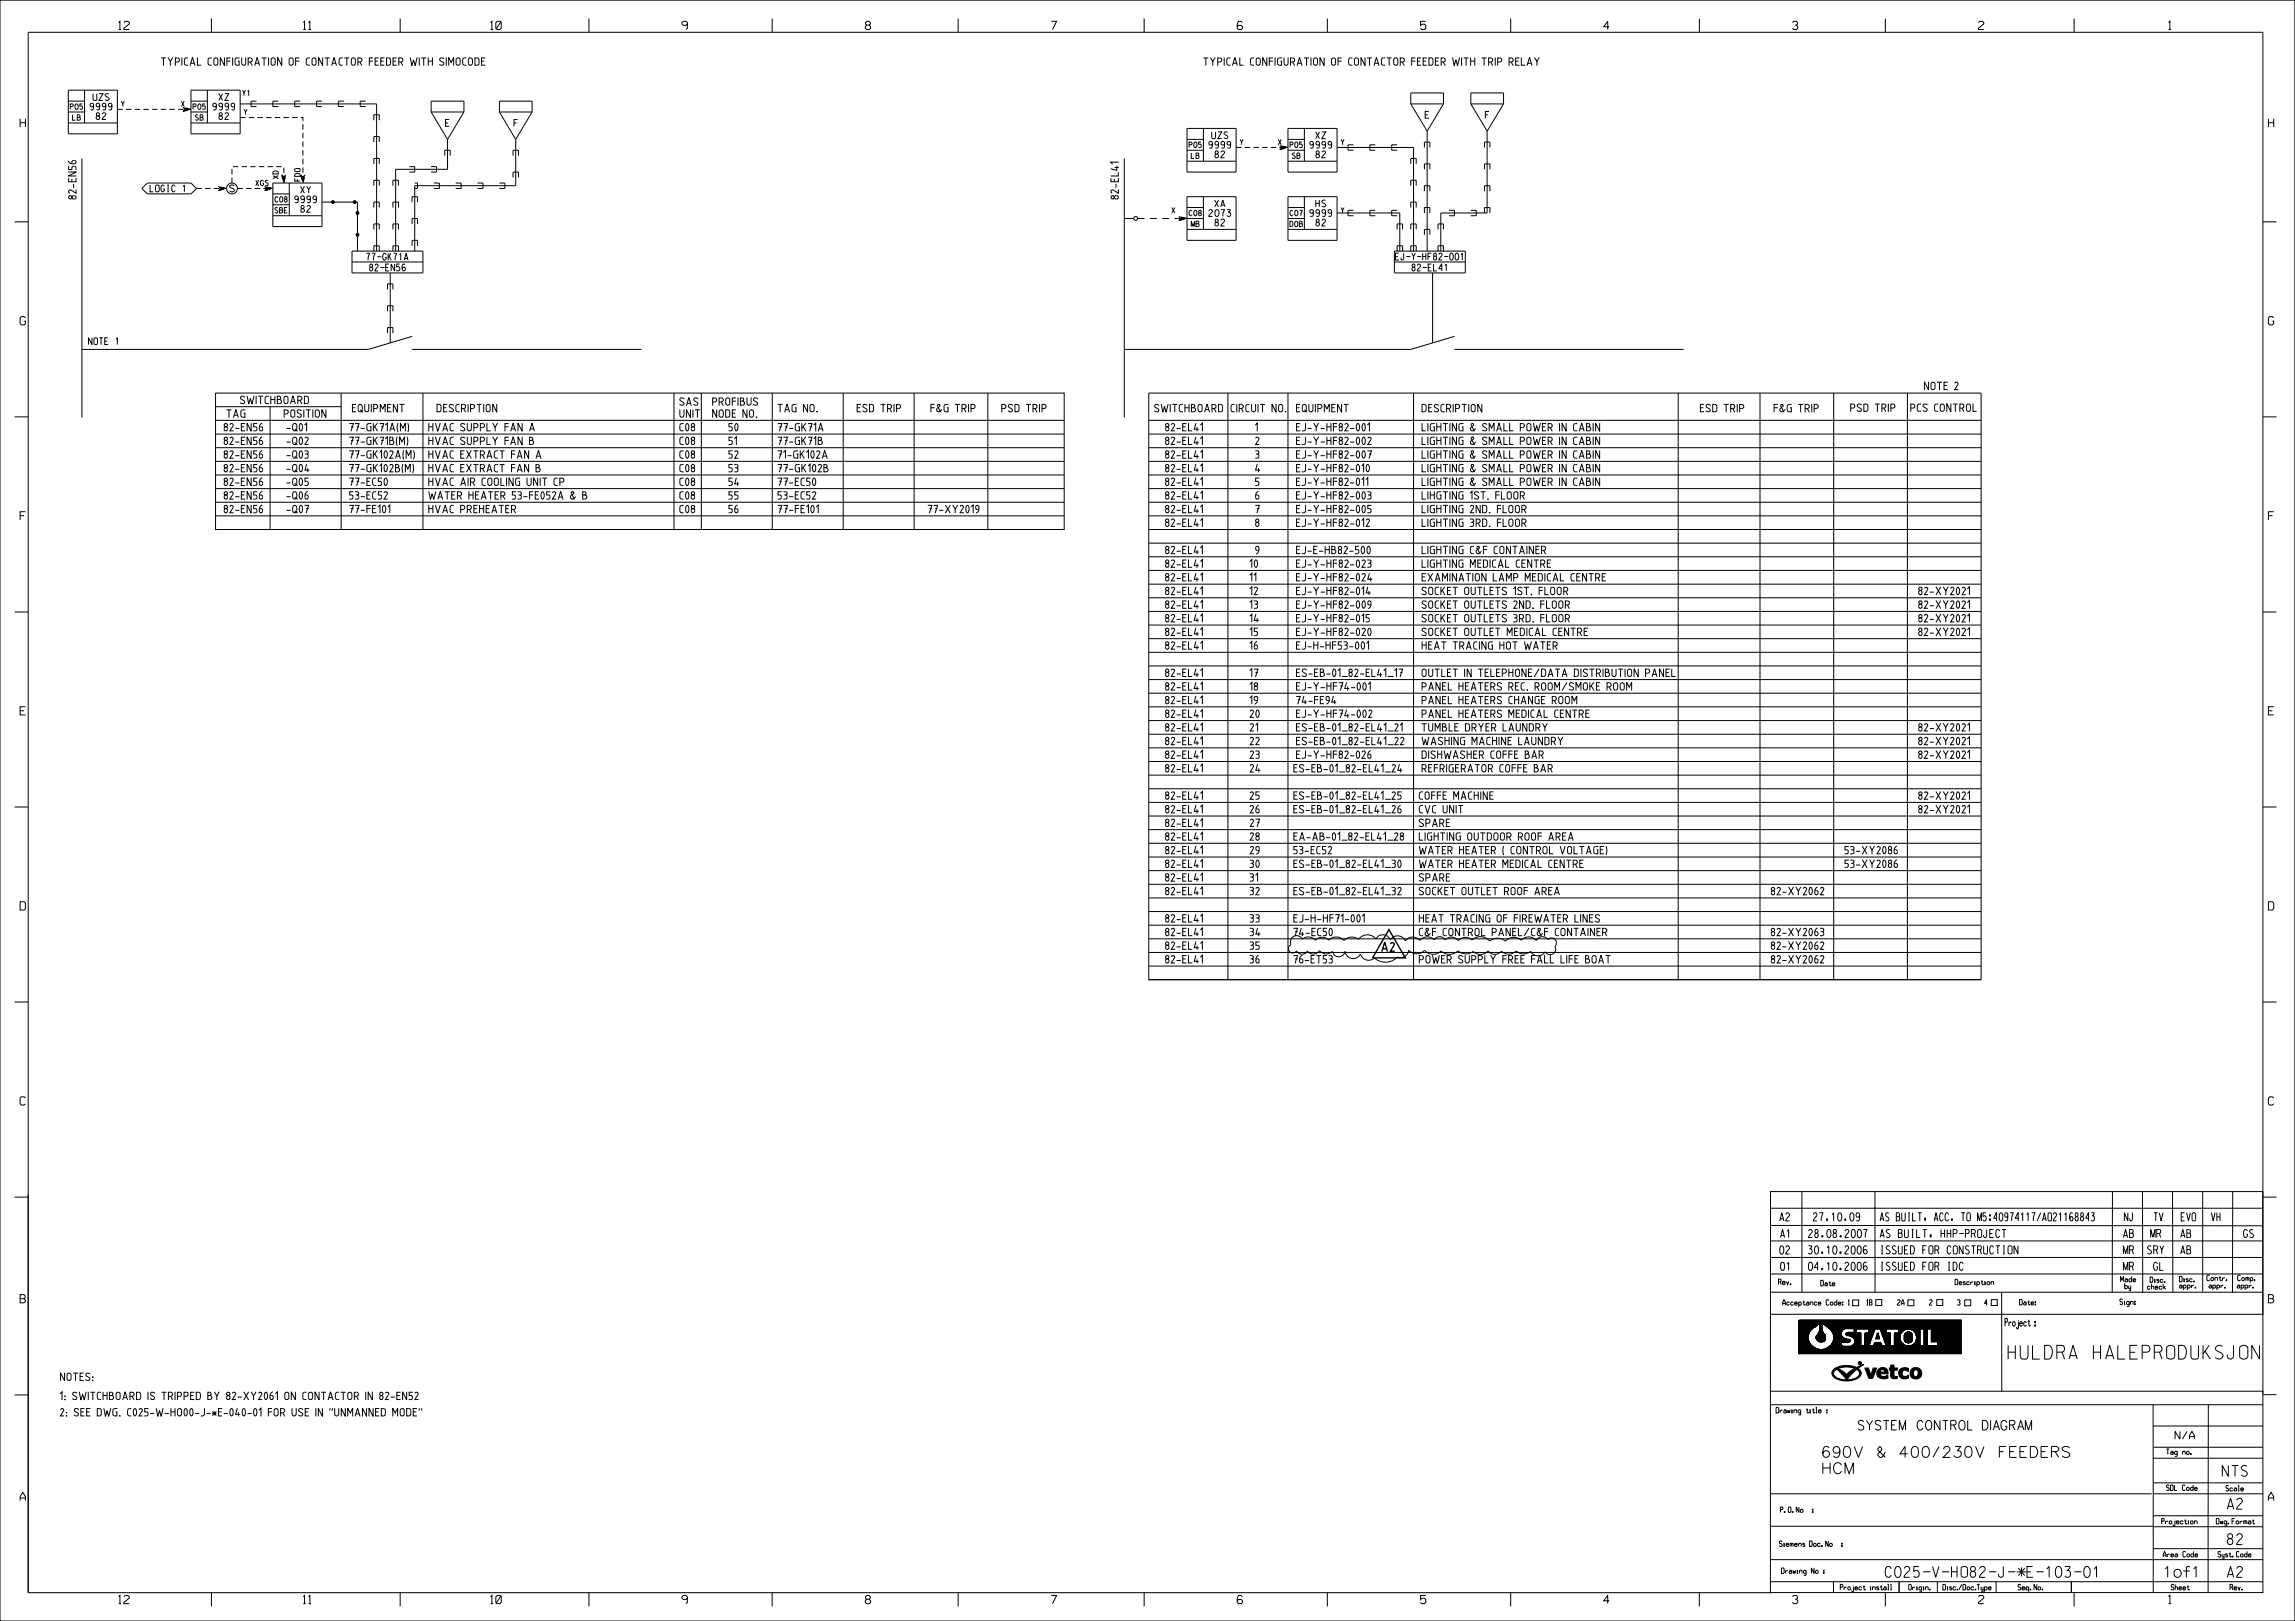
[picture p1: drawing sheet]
<svg xmlns="http://www.w3.org/2000/svg" width="841mm" height="594mm" viewBox="0 0 841 594" stroke-linecap="round" stroke-linejoin="round" font-family="sans-serif">
<defs><g id="words">
<text font-size="5" x="735.9" y="498">HULDRA HALEPRODUKSJON</text>
<g font-size="4">
<text x="668" y="534">690V &amp; 400/230V FEEDERS</text>
<text x="668" y="540">HCM</text>
<text x="814.4" y="541">NTS</text>
<text x="816.2" y="553">A2</text>
<text x="816.2" y="566">82</text>
<text x="690.8" y="578">C025-V-HO 82-J-*E-103-01</text>
<text x="793.2" y="578">1of1</text>
<text x="816.2" y="578">A2</text>
</g>
<g font-size="3.5">
<text x="506.2" y="348.7">A2</text>
<text x="681" y="524">SYSTEM CONTROL DIAGRAM</text>
</g>
<g font-size="3">
<text x="43.5" y="10.8">12</text>
<text x="111.1" y="10.8">11</text>
<text x="179.8" y="10.8">10</text>
<text x="249.9" y="10.8">9</text>
<text x="317.1" y="10.8">8</text>
<text x="385.2" y="10.8">7</text>
<text x="453.4" y="10.8">6</text>
<text x="520.5" y="10.8">5</text>
<text x="587.7" y="10.8">4</text>
<text x="656.8" y="10.8">3</text>
<text x="725" y="10.8">2</text>
<text x="794.7" y="10.8">1</text>
<text x="59" y="24.1">TYPICAL CONFIGURATION OF CONTACTOR FEEDER WITH SIMOCODE</text>
<text x="441" y="24.1">TYPICAL CONFIGURATION OF CONTACTOR FEEDER WITH TRIP RELAY</text>
<text x="7.4" y="46.6">H</text>
<text x="831.3" y="46.6">H</text>
<text x="28" y="73.1" transform="rotate(-90 28 73.1)">82-EN56</text>
<text x="410" y="73.1" transform="rotate(-90 410 73.1)">82-EL41</text>
<text x="7.4" y="119">G</text>
<text x="831.3" y="119">G</text>
<text x="705" y="142.9">NOTE 2</text>
<text x="88" y="148">SWITCHBOARD</text>
<text x="249" y="148.6">SAS</text>
<text x="261" y="148.6">PROFIBUS</text>
<text x="83" y="153">TAG</text>
<text x="104" y="153">POSITION</text>
<text x="129" y="151">EQUIPMENT</text>
<text x="160" y="151">DESCRIPTION</text>
<text x="249" y="153">UNIT</text>
<text x="261" y="153">NODE NO.</text>
<text x="285" y="151">TAG NO.</text>
<text x="314" y="151">ESD TRIP</text>
<text x="341" y="151">F&amp;G TRIP</text>
<text x="367" y="151">PSD TRIP</text>
<text x="423" y="151">SWITCHBOARD</text>
<text x="451" y="151">CIRCUIT NO.</text>
<text x="475" y="151">EQUIPMENT</text>
<text x="521" y="151">DESCRIPTION</text>
<text x="623" y="151">ESD TRIP</text>
<text x="650" y="151">F&amp;G TRIP</text>
<text x="678" y="150.9">PSD TRIP</text>
<text x="700" y="150.9">PCS CONTROL</text>
<text x="82" y="158">82-EN56</text>
<text x="105" y="158">-Q01</text>
<text x="128" y="158">77-GK71A(M)</text>
<text x="157" y="158">HVAC SUPPLY FAN A</text>
<text x="249" y="158">C08</text>
<text x="267" y="158">50</text>
<text x="285" y="158">77-GK71A</text>
<text x="427" y="158">82-EL41</text>
<text x="460" y="158">1</text>
<text x="475" y="158">EJ-Y-HF82-001</text>
<text x="521" y="158">LIGHTING &amp; SMALL POWER IN CABIN</text>
<text x="82" y="163">82-EN56</text>
<text x="105" y="163">-Q02</text>
<text x="128" y="163">77-GK71B(M)</text>
<text x="157" y="163">HVAC SUPPLY FAN B</text>
<text x="249" y="163">C08</text>
<text x="267" y="163">51</text>
<text x="285" y="163">77-GK71B</text>
<text x="427" y="163">82-EL41</text>
<text x="460" y="163">2</text>
<text x="475" y="163">EJ-Y-HF82-002</text>
<text x="521" y="163">LIGHTING &amp; SMALL POWER IN CABIN</text>
<text x="82" y="173">82-EN56</text>
<text x="82" y="168">82-EN56</text>
<text x="105" y="168">-Q03</text>
<text x="105" y="173">-Q04</text>
<text x="128" y="168">77-GK102A(M)</text>
<text x="128" y="173">77-GK102B(M)</text>
<text x="157" y="168">HVAC EXTRACT FAN A</text>
<text x="157" y="173">HVAC EXTRACT FAN B</text>
<text x="249" y="168">C08</text>
<text x="249" y="173">C08</text>
<text x="267" y="168">52</text>
<text x="267" y="173">53</text>
<text x="285" y="168">71-GK102A</text>
<text x="285" y="173">77-GK102B</text>
<text x="427" y="168">82-EL41</text>
<text x="427" y="173">82-EL41</text>
<text x="460" y="168">3</text>
<text x="460" y="173">4</text>
<text x="475" y="168">EJ-Y-HF82-007</text>
<text x="475" y="173">EJ-Y-HF82-010</text>
<text x="521" y="168">LIGHTING &amp; SMALL POWER IN CABIN</text>
<text x="521" y="173">LIGHTING &amp; SMALL POWER IN CABIN</text>
<text x="82" y="178">82-EN56</text>
<text x="105" y="178">-Q05</text>
<text x="128" y="178">77-EC50</text>
<text x="157" y="178">HVAC AIR COOLING UNIT CP</text>
<text x="249" y="178">C08</text>
<text x="267" y="178">54</text>
<text x="285" y="178">77-EC50</text>
<text x="427" y="178">82-EL41</text>
<text x="460" y="178">5</text>
<text x="475" y="178">EJ-Y-HF82-011</text>
<text x="521" y="178">LIGHTING &amp; SMALL POWER IN CABIN</text>
<text x="82" y="183">82-EN56</text>
<text x="105" y="183">-Q06</text>
<text x="128" y="183">53-EC52</text>
<text x="157" y="183">WATER HEATER 53-FE052A &amp; B</text>
<text x="249" y="183">C08</text>
<text x="267" y="183">55</text>
<text x="285" y="183">53-EC52</text>
<text x="427" y="183">82-EL41</text>
<text x="460" y="183">6</text>
<text x="475" y="183">EJ-Y-HF82-003</text>
<text x="521" y="183">LIHGTING 1ST. FLOOR</text>
<text x="7.4" y="190.5">F</text>
<text x="82" y="188">82-EN56</text>
<text x="105" y="188">-Q07</text>
<text x="128" y="188">77-FE101</text>
<text x="157" y="188">HVAC PREHEATER</text>
<text x="249" y="188">C08</text>
<text x="267" y="188">56</text>
<text x="285" y="188">77-FE101</text>
<text x="340" y="188">77-XY2019</text>
<text x="427" y="188">82-EL41</text>
<text x="460" y="188">7</text>
<text x="475" y="188">EJ-Y-HF82-005</text>
<text x="521" y="188">LIGHTING 2ND. FLOOR</text>
<text x="831.3" y="190.5">F</text>
<text x="427" y="193">82-EL41</text>
<text x="460" y="193">8</text>
<text x="475" y="193">EJ-Y-HF82-012</text>
<text x="521" y="193">LIGHTING 3RD. FLOOR</text>
<text x="427" y="203">82-EL41</text>
<text x="460" y="203">9</text>
<text x="475" y="203">EJ-E-HB82-500</text>
<text x="521" y="203">LIGHTING C&amp;F CONTAINER</text>
<text x="427" y="208">82-EL41</text>
<text x="458" y="208">10</text>
<text x="475" y="208">EJ-Y-HF82-023</text>
<text x="521" y="208">LIGHTING MEDICAL CENTRE</text>
<text x="427" y="213">82-EL41</text>
<text x="458" y="213">11</text>
<text x="475" y="213">EJ-Y-HF82-024</text>
<text x="521" y="213">EXAMINATION LAMP MEDICAL CENTRE</text>
<text x="427" y="218">82-EL41</text>
<text x="458" y="218">12</text>
<text x="475" y="218">EJ-Y-HF82-014</text>
<text x="521" y="218">SOCKET OUTLETS 1ST. FLOOR</text>
<text x="703" y="218">82-XY2021</text>
<text x="427" y="223">82-EL41</text>
<text x="458" y="223">13</text>
<text x="475" y="223">EJ-Y-HF82-009</text>
<text x="521" y="223">SOCKET OUTLETS 2ND. FLOOR</text>
<text x="703" y="223">82-XY2021</text>
<text x="427" y="228">82-EL41</text>
<text x="427" y="233">82-EL41</text>
<text x="458" y="228">14</text>
<text x="458" y="233">15</text>
<text x="475" y="233">EJ-Y-HF82-020</text>
<text x="475" y="228">EJ-Y-HF82-015</text>
<text x="521" y="228">SOCKET OUTLETS 3RD. FLOOR</text>
<text x="521" y="233">SOCKET OUTLET MEDICAL CENTRE</text>
<text x="703" y="228">82-XY2021</text>
<text x="703" y="233">82-XY2021</text>
<text x="427" y="238">82-EL41</text>
<text x="458" y="238">16</text>
<text x="475" y="238">EJ-H-HF53-001</text>
<text x="521" y="238">HEAT TRACING HOT WATER</text>
<text x="427" y="248">82-EL41</text>
<text x="458" y="248">17</text>
<text x="475" y="248">ES-EB-01_82-EL41_17</text>
<text x="521" y="248">OUTLET IN TELEPHONE/DATA DISTRIBUTION PANEL</text>
<text x="427" y="253">82-EL41</text>
<text x="458" y="253">18</text>
<text x="475" y="253">EJ-Y-HF74-001</text>
<text x="521" y="253">PANEL HEATERS REC. ROOM/SMOKE ROOM</text>
<text x="7.4" y="262">E</text>
<text x="427" y="258">82-EL41</text>
<text x="427" y="263">82-EL41</text>
<text x="458" y="258">19</text>
<text x="458" y="263">20</text>
<text x="475" y="258">74-FE94</text>
<text x="475" y="263">EJ-Y-HF74-002</text>
<text x="521" y="258">PANEL HEATERS CHANGE ROOM</text>
<text x="521" y="263">PANEL HEATERS MEDICAL CENTRE</text>
<text x="831.3" y="262">E</text>
<text x="427" y="268">82-EL41</text>
<text x="458" y="268">21</text>
<text x="475" y="268">ES-EB-01_82-EL41_21</text>
<text x="521" y="268">TUMBLE DRYER LAUNDRY</text>
<text x="703" y="268">82-XY2021</text>
<text x="427" y="273">82-EL41</text>
<text x="458" y="273">22</text>
<text x="475" y="273">ES-EB-01_82-EL41_22</text>
<text x="521" y="273">WASHING MACHINE LAUNDRY</text>
<text x="703" y="273">82-XY2021</text>
<text x="427" y="278">82-EL41</text>
<text x="458" y="278">23</text>
<text x="475" y="278">EJ-Y-HF82-026</text>
<text x="521" y="278">DISHWASHER COFFE BAR</text>
<text x="703" y="278">82-XY2021</text>
<text x="427" y="283">82-EL41</text>
<text x="458" y="283">24</text>
<text x="474" y="283">ES-EB-01_82-EL41_24</text>
<text x="521" y="283">REFRIGERATOR COFFE BAR</text>
<text x="427" y="293">82-EL41</text>
<text x="458" y="293">25</text>
<text x="474" y="293">ES-EB-01_82-EL41_25</text>
<text x="520" y="293">COFFE MACHINE</text>
<text x="703" y="293">82-XY2021</text>
<text x="427" y="298">82-EL41</text>
<text x="458" y="298">26</text>
<text x="474" y="298">ES-EB-01_82-EL41_26</text>
<text x="520" y="298">CVC UNIT</text>
<text x="703" y="298">82-XY2021</text>
<text x="427" y="303">82-EL41</text>
<text x="458" y="303">27</text>
<text x="520" y="303">SPARE</text>
<text x="427" y="308">82-EL41</text>
<text x="458" y="308">28</text>
<text x="474" y="308">EA-AB-01_82-EL41_28</text>
<text x="520" y="308">LIGHTING OUTDOOR ROOF AREA</text>
<text x="427" y="313">82-EL41</text>
<text x="458" y="313">29</text>
<text x="474" y="313">53-EC52</text>
<text x="520" y="313">WATER HEATER ( CONTROL VOLTAGE)</text>
<text x="676" y="313">53-XY2086</text>
<text x="427" y="318">82-EL41</text>
<text x="427" y="323">82-EL41</text>
<text x="458" y="318">30</text>
<text x="458" y="323">31</text>
<text x="474" y="318">ES-EB-01_82-EL41_30</text>
<text x="520" y="318">WATER HEATER MEDICAL CENTRE</text>
<text x="520" y="323">SPARE</text>
<text x="676" y="318">53-XY2086</text>
<text x="427" y="328">82-EL41</text>
<text x="458" y="328">32</text>
<text x="474" y="328">ES-EB-01_82-EL41_32</text>
<text x="520" y="328">SOCKET OUTLET ROOF AREA</text>
<text x="649" y="328">82-XY2062</text>
<text x="7.4" y="333.5">D</text>
<text x="831.3" y="333.5">D</text>
<text x="427" y="338">82-EL41</text>
<text x="458" y="338">33</text>
<text x="474" y="338">EJ-H-HF71-001</text>
<text x="520" y="338">HEAT TRACING OF FIREWATER LINES</text>
<text x="427" y="343">82-EL41</text>
<text x="458" y="343">34</text>
<text x="474" y="343">74-EC50</text>
<text x="520" y="343">C&amp;F CONTROL PANEL/C&amp;F CONTAINER</text>
<text x="649" y="343">82-XY2063</text>
<text x="427" y="348">82-EL41</text>
<text x="427" y="353">82-EL41</text>
<text x="458" y="348">35</text>
<text x="458" y="353">36</text>
<text x="474" y="353">76-ET53</text>
<text x="520" y="353">POWER SUPPLY FREE FALL LIFE BOAT</text>
<text x="649" y="348">82-XY2062</text>
<text x="649" y="353">82-XY2062</text>
<text x="7.4" y="404.9">C</text>
<text x="831.3" y="404.9">C</text>
<text x="652.2" y="447.4">A2</text>
<text x="664.5" y="447.4">27.10.09</text>
<text x="689" y="447.4">AS BUILT, ACC. TO M5:40974117/AO21168843</text>
<text x="778.5" y="447.4">NJ</text>
<text x="789.3" y="447.4">TV</text>
<text x="799.3" y="447.4">EVO</text>
<text x="810.4" y="447.4">VH</text>
<text x="652.5" y="453.5">A1</text>
<text x="662.8" y="453.5">28.08.2007</text>
<text x="689" y="453.5">AS BUILT, HHP-PROJECT</text>
<text x="778.1" y="453.5">AB</text>
<text x="788.1" y="453.5">MR</text>
<text x="799.1" y="453.5">AB</text>
<text x="822.1" y="453.5">GS</text>
<text x="652.2" y="459.5">02</text>
<text x="662.7" y="459.5">30.10.2006</text>
<text x="689" y="459.5">ISSUED FOR CONSTRUCTION</text>
<text x="778.1" y="459.5">MR</text>
<text x="787" y="459.5">SRY</text>
<text x="799.1" y="459.5">AB</text>
<text x="652.5" y="465.5">01</text>
<text x="662.7" y="465.5">04.10.2006</text>
<text x="689" y="465.5">ISSUED FOR IDC</text>
<text x="778.1" y="465.5">MR</text>
<text x="789.2" y="465.5">GL</text>
<text x="7.4" y="477.4">B</text>
<text x="831.3" y="477.4">B</text>
<text x="22" y="506">NOTES:</text>
<text x="22" y="513">1: SWITCHBOARD IS TRIPPED BY 82-XY2061 ON CONTACTOR IN 82-EN52</text>
<text x="22" y="519">2: SEE DWG. C025-W-HO00-J-*E-040-01 FOR USE IN &quot;UNMANNED MODE&quot;</text>
<text x="7.4" y="549.9">A</text>
<text x="831.3" y="549.9">A</text>
<text x="43.5" y="587.6">12</text>
<text x="111.1" y="587.6">11</text>
<text x="179.8" y="587.6">10</text>
<text x="249.9" y="587.6">9</text>
<text x="317.1" y="587.6">8</text>
<text x="385.2" y="587.6">7</text>
<text x="453.4" y="587.6">6</text>
<text x="520.5" y="587.6">5</text>
<text x="587.7" y="587.6">4</text>
<text x="656.8" y="587.6">3</text>
<text x="725" y="587.6">2</text>
<text x="794.7" y="587.6">1</text>
</g>
<text font-size="2.9" x="734.7" y="485.9">Project :</text>
<text font-size="2.8" x="797.1" y="527.3">N/A</text>
<g font-size="2.5">
<text x="33" y="40.3">9999</text>
<text x="34.1" y="36.8">UZS</text>
<text x="78" y="40.3">9999</text>
<text x="80.2" y="36.8">XZ</text>
<text x="35.2" y="43.8">82</text>
<text x="80.2" y="43.8">82</text>
<text x="163.3" y="46.3">E</text>
<text x="188.3" y="46.3">F</text>
<text x="522.3" y="43.3">E</text>
<text x="544.3" y="43.3">F</text>
<text x="444" y="50.8">UZS</text>
<text x="482.1" y="50.8">XZ</text>
<text x="443" y="54.3">9999</text>
<text x="445.2" y="57.8">82</text>
<text x="480" y="54.3">9999</text>
<text x="482.2" y="57.8">82</text>
<text x="55" y="70.3">LOGIC 1</text>
<text x="84.2" y="70.3">S</text>
<text x="110.2" y="70.8">XY</text>
<text x="108" y="74.3">9999</text>
<text x="110.2" y="77.8">82</text>
<text x="445.1" y="75.8">XA</text>
<text x="482.2" y="75.8">HS</text>
<text x="443" y="79.3">2073</text>
<text x="445.2" y="82.8">82</text>
<text x="480" y="79.3">9999</text>
<text x="482.2" y="82.8">82</text>
<text x="134.3" y="95.3">77-GK71A</text>
<text x="511.4" y="95.3">EJ-Y-HF82-001</text>
<text x="135.4" y="99.3">82-EN56</text>
<text x="517.4" y="99.3">82-EL41</text>
<text x="32.4" y="126.3">NOTE 1</text>
</g>
<g font-size="2">
<text x="88.8" y="35.1">Y1</text>
<text x="25.8" y="40.1">P05</text>
<text x="44.4" y="39.1">Y</text>
<text x="67.5" y="37.1" transform="rotate(-180 67.5 37.1)">X</text>
<text x="70.8" y="40.1">P05</text>
<text x="26.6" y="44.1">LB</text>
<text x="71.6" y="44.1">SB</text>
<text x="89.4" y="42.1">Y</text>
<text x="454.4" y="53.1">Y</text>
<text x="469.5" y="51.1" transform="rotate(-180 469.5 51.1)">X</text>
<text x="491.4" y="53.1">Y</text>
<text x="435.7" y="54.1">P05</text>
<text x="436.6" y="58.1">LB</text>
<text x="472.7" y="54.1">P05</text>
<text x="473.6" y="58.1">SB</text>
<text x="102" y="65.5" transform="rotate(-90 102 65.5)">XD</text>
<text x="93.7" y="68.1">XGS</text>
<text x="110" y="66.4" transform="rotate(-90 110 66.4)">FDO</text>
<text x="100.7" y="74.1">C08</text>
<text x="430.5" y="76.1" transform="rotate(-180 430.5 76.1)">X</text>
<text x="100.7" y="78.1">SBE</text>
<text x="435.7" y="79.1">C08</text>
<text x="436.6" y="83.1">MB</text>
<text x="472.7" y="83.1">D0B</text>
<text x="472.7" y="79.1">C07</text>
<text x="491.4" y="78.1">Y</text>
<text x="651.7" y="470.7">Rev.</text>
<text x="667.2" y="471.2">Date</text>
<text x="716.5" y="470.8">Description</text>
<text x="777.1" y="469.7">Made</text>
<text x="778.6" y="472.2">by</text>
<text x="786.9" y="472.5">check</text>
<text x="787.9" y="469.9">Disc.</text>
<text x="798.6" y="469.7">Disc.</text>
<text x="798.6" y="472">appr.</text>
<text x="808.7" y="469.3">Contr.</text>
<text x="809.4" y="472">appr.</text>
<text x="819.8" y="472">appr.</text>
<text x="820" y="469.3">Comp.</text>
<text x="653.3" y="478.3">Acceptance Code:</text>
<text x="683.4" y="478.3">1</text>
<text x="727.3" y="478.3">4</text>
<text x="740.1" y="478.2">Date:</text>
<text x="776.8" y="478">Sign:</text>
<text x="650.8" y="517.8">Drawing title :</text>
<text x="793.9" y="533">Tag no.</text>
<text x="793.9" y="546.2">SDL Code</text>
<text x="815.7" y="546.4">Scale</text>
<text x="652.4" y="554.2">P. O. No :</text>
<text x="792.1" y="558.5">Projection</text>
<text x="812.2" y="558.5">Dwg. Format</text>
<text x="652.1" y="566.7">Siemens Doc. No</text>
<text x="674.3" y="566.7">:</text>
<text x="792.7" y="570.5">Area Code</text>
<text x="812.8" y="570.5">Syst. Code</text>
<text x="652.8" y="576.6">Drawing No :</text>
<text x="674.4" y="582.6">Project install</text>
<text x="699.4" y="582.6">Origin.</text>
<text x="711.9" y="582.6">Disc./Doc.Type</text>
<text x="739.5" y="582.6">Seq. No.</text>
<text x="795.6" y="582.6">Sheet</text>
<text x="817.2" y="582.6">Rev.</text>
</g>
</g></defs>
<g fill="none" stroke="#000" stroke-width=".37">
<path d="M0 .1h841v593.9h-841zM77.5 6.8v5M146.6 6.8v5M215.8 6.8v5M283 6.8v5M351.1 6.8v5M419.3 6.8v5M486.4 6.8v5M553.6 6.8v5M622.7 6.8v5M690.9 6.8v5M760.1 6.8v5"/>
<path d="M25 33h18v16h-18zM25 37.1h6M31 33v12.1M70 33h18v16h-18zM70 37.1h6M76 33v12.1M88 38.1h50v54M94 37.1h-2v2h2M102 37.1h-2v2h2M110 37.1h-2v2h2M118 37.1h-2v2h2M126 37.1h-2v2h2"/>
<path d="M134 37.1h-2v2h2M517 38.1v-4h12v4M517 38.1h12M517 38.1l6 10M529 38.1l-6 10M539 38.1v-4h12v4M539 38.1h12M539 38.1l6 10M551 38.1l-6 10M25 45.1h18M25 41h6M30 58.1v95"/>
<path d="M70 45.1h18M70 41h6M137 44v-1.9h2v1.9M137 52v-1.9h2v1.9M158 41v-3.9h12v3.9M158 41h12M158 41l6 10.1M163 57v-1.9h2v1.9M164 51.1v10.9h-19v30.1M170 41l-6 10.1M183 41v-3.9h12v3.9M183 41h12"/>
<path d="M183 41l6 10.1M188 57v-1.9h2v1.9M189 51.1v17h-37v24M195 41l-6 10.1M412 58.1v95M435 47.1h18v16h-18zM435 59.1h18M435 51.1h6M435 55.1h6M441 47.1v12M472 47.1h18v16h-18zM472 59.1h18"/>
<path d="M472 51.1h6M472 55.1h6M478 47.1v12M490 54h28v38.1M496 53.1h-2v2h2M504 53.1h-2v2h2M512 53.1h-2v2h2M522 54v-2h2v2M523 48.1v44M544 54v-2h2v2M545 48.1v29.9h-17v14.1M52 69.1l2-2h16l2 2-2 2h-16z"/>
<path d="M100 67.1h18v15.9h-18zM100 79.1h18M100 71.1h6M100 75h6M106 67.1v12M118 74.1h13v18M121.9 74.1h.2zM130 73.9v.2zM130.9 78h.2zM137 60v-1.9h2v1.9M137 68.1v-2h2v2M137 76.1v-2h2v2"/>
<path d="M144 68.1v-2h2v2M144 76.1v-2h2v2M150 61.1h2v2h-2M151 74.1v-2h2v2M152 67.1h1v2h-1M158 61.1h2v2h-2M159 67.1h2v2h-2M167 67.1h2v2h-2M175 67.1h2v2h-2M183 67.1h2v2h-2M188 65v-1.9h2v1.9M435 72.1h18v16h-18z"/>
<path d="M435 76.1h6M441 72.1v12M472 72.1h18v16h-18zM472 76.1h6M478 72.1v12M490 78h23v14.1M496 77.1h-2v2h2M504 77.1h-2v2h2M512 77.1h-2v2h2M517 60v-1.9h2v1.9M517 68.1v-2h2v2M517 76.1v-2h2v2"/>
<path d="M522 70v-1.9h2v1.9M522 78v-1.9h2v1.9M522 62v-2h2v2M531 77.1h2v2h-2M539 77.1h2v2h-2M544 70v-1.9h2v1.9M544 78v-1.9h2v1.9M544 62v-2h2v2M5.3 81.3h5M129 92h26v8h-26zM129 96h26M130.9 86h.2z"/>
<path d="M137 84.1v-2h2v2M137 92.1v-2h2v2M144 84.1v-2h2v2M144 92.1v-2h2v2M151 82.1v-2h2v2M151 90.1v-2h2v2M412 80.1h3.5M416.9 80.1h2.5M421.4 80.1h2.5M425.9 80.1h2.5M430.4 80.1h2.5M434.9 80.1h6.1"/>
<path d="M435 84.1h18M472 80.1h6M472 84.1h18M511 92h26v8h-26zM511 96h26M512 84.1v-2h2v2M512 92.1v-2h2v2M517 84.1v-2h2v2M517 92.1v-2h2v2M522 86v-1.9h2v1.9M527 84.1v-2h2v2M527 92.1v-2h2v2"/>
<path d="M829.2 81.3h5M142 106.1v-2.1h2v2.1M142 114.1v-2.1h2v2.1M143 100.1v25.5M525 100.1v25.5M142 122.1v-2.1h2v2.1M151 128h84M151 123.3l-16 4.7h-105M533 128h84M533 123.3l-16 4.7h-105M5.3 152.8h5M79 144h311v50h-311z"/>
<path d="M79 154h311M79 159.1h311M79 149h46M99 149v45M125 144v50M155 144v50M247 144v50M257 144v50M283 144v50M309 144v50M335 144v50M362 144v50"/>
<path d="M421 154h305M421 159.1h305M421 144h305v215h-305zM450 144v215M472 144v215M518 144v215M615 144v215M644.9 144v215M672 144v215M699 144v215M829.2 152.8h5M79 164.1h311"/>
<path d="M79 169.1h311M79 174.1h311M79 179h311M421 164.1h305M421 169.1h305M421 174.1h305M421 179h305M79 189h311M79 194h311M79 184h311M421 189h305M421 194h305"/>
<path d="M421 184h305M421 199h305M421 204h305M421 209h305M421 214.1h305M421 219.1h305M5.3 224.3h5M421 224h305M421 229h305M421 234h305M421 239h305M829.2 224.3h5"/>
<path d="M421 244h305M421 249h305M421 254h305M421 259h305M421 264.1h305M421 269h305M421 274h305M421 279h305M5.3 295.7h5M421 284h305M421 289h305M421 294h305"/>
<path d="M421 299h305M829.2 295.7h5M421 304h305M421 309h305M421 314h305M421 319h305M421 324h305M421 329h305M421 334h305M421 339h305M421 344h305M421 349h305"/>
<path d="M421 354h305M473.4 343.6a2.32 2.32 0 0 1 3.8 .5 3.4 3.4 0 0 1 4.8 .4 3.3 3.3 0 0 1 4.9 0 3.8 3.8 0 0 1 5.6 .2 4 4 0 0 1 5.3-.5 4 4 0 0 1 6.4-.2 2.97 2.97 0 0 1 2.7-1.5 2.97 2.97 0 0 1 2.6 1.8 3.1 3.1 0 0 1 5.4 .5 3.4 3.4 0 0 1 5.3-.2 3.6 3.6 0 0 1 5.4-.2 2.21 2.21 0 0 1 3.9 0 3.1 3.1 0 0 1 4.9 .3 3.5 3.5 0 0 1 5.1-.3 4.3 4.3 0 0 1 6.3 .4 4.5 4.5 0 0 1 5.9 .1 4 4 0 0 1 5.7-.4 3.6 3.6 0 0 1 5.5 .2 2.49 2.49 0 0 1 4.3-.5 1.84 1.84 0 0 1 2.6 0 1.84 1.84 0 0 1 0 2.6 2.07 2.07 0 0 1-.8 2.8 2.07 2.07 0 0 1-2.8-.8 3 3 0 0 1-5.3-.2 3.9 3.9 0 0 1-5.3-.1 3.8 3.8 0 0 1-5.4 .1 3 3 0 0 1-4.9-.1 3.7 3.7 0 0 1-5.4 .1 4.2 4.2 0 0 1-5.6-.2 4.5 4.5 0 0 1-6.2 .1 4 4 0 0 1-6.1-.3 3.8 3.8 0 0 1-5.7 0 3.1 3.1 0 0 1-4.2 2.5 6 6 0 0 1-8.5 .3 3.1 3.1 0 0 1-5.1-1.4 2.94 2.94 0 0 1-3.2 1.7 2.94 2.94 0 0 1-2.4-2.7 2.35 2.35 0 0 1-2.3 2 2.35 2.35 0 0 1-2.3-2 3.1 3.1 0 0 1-4.8-.3 2.65 2.65 0 0 1-4.4 .2 2.21 2.21 0 0 1-4-.1 1.63 1.63 0 0 1-2.6 .3 1.63 1.63 0 0 1 .6-2.6l-.2-.9zM5.3 367.2h5M829.2 367.2h5M5.3 438.7h5M660.3 436.6v37M687.1 436.6v37M774.1 436.6l-.1 36.9M785.1 436.6l.1 37.1M796.1 436.6l.1 37M807.2 436.6v36.6M818.2 436.6l-.1 37.1"/>
<path d="M829.2 436.6h-180.4v73.3M829.2 438.7h5M648.8 442.7h180.4M648.8 454.7h180.4M648.8 449.1l180.4 .1M648.8 473.5h180.4M648.8 466.8h180.4M648.8 460.8h180.4M685 476.3h.8l.2 .3-.2 .6 .2 .8-.2 .3h-.8zM685 477.2h.8M687.4 476.2h2.2v2.2h-2.2zM695.3 476.6l.2-.3h.5l.3 .3v.3l-1 1.1v.3h1"/>
<path d="M696.8 478.3v-1l.5-1 .4 1v1M696.8 477.6h.9M699.1 476.3h2.2v2.2h-2.2zM707.1 476.6l.2-.3h.5l.2 .3v.3l-.9 1.1v.3h.9M709.7 476.2h2.2v2.2h-2.2zM717.3 476.6l.7-.3 .3 1.3-.3 .7-.7-.3M717.8 477.2h.2M720 476.3h2.2v2.2h-2.2zM729.7 476.2h2.2v2.2h-2.2zM733.5 473.8l.1 36M648.7 481.6h180.5M659.1 483.9h.2v12.2h-.2z"/>
<path d="M659.3 484.3h7.5v.2h-7.5zM659.3 484.5l7.5 .2zM659.3 484.7h7.3v.2h-7.3zM659.3 484.7h7.2v.2h-7.2zM659.3 484.9h7.2v.2h-7.2zM659.3 485.1l6.9 .2zM659.3 485.3h6.7v.2h-6.7zM659.3 485.5l6.5 .2zM659.3 485.7h6.3v.2h-6.3zM659.3 485.9h6.1v.2h-6.1zM659.3 485.9h5.9v.2h-5.9zM659.3 486.1l5.7 .2z"/>
<path d="M659.3 486.3h5.2v.2h-5.2zM659.3 486.5h5v.2h-5zM659.3 486.7l4.8 .2zM659.3 486.9h4.6v.2h-4.6zM659.3 487.1l4.4 .1zM659.3 487.2h4.2v.2h-4.2zM659.3 487.4h4v.3h-4zM659.3 487.7l4 .1zM659.3 487.8h3.8v.2h-3.8zM659.3 488h3.8v.3h-3.8zM659.3 488h3.6v.3h-3.6zM659.3 488.3l3.6 .1z"/>
<path d="M659.3 488.4h3.6v.2h-3.6zM659.3 488.6l3.6 .2zM659.3 488.8h3.4v.2h-3.4zM659.3 489h3.4v.2h-3.4zM659.3 489.2l3.4 .2zM659.3 489.4h3.4v.2h-3.4zM659.3 489.6h3.4v.2h-3.4zM659.3 489.8l3.2 .2zM659.3 490h3.2v.2h-3.2zM659.3 490.2l3.2 .2zM659.3 490.4h3.4v.2h-3.4zM659.3 490.6h3.4v.2h-3.4z"/>
<path d="M659.3 490.8l3.4 .2zM659.3 491h3.4v.2h-3.4zM659.3 491.2h3.4v.2h-3.4zM659.3 491.4l3.4 .2zM659.3 491.4l3.6 .2zM659.3 491.6h3.6v.2h-3.6zM659.3 491.8l3.6 .1zM659.3 491.9h3.8v.2h-3.8zM659.3 492.1h3.8v.3h-3.8zM659.3 492.4l4 .1zM659.3 492.5h4.2v.2h-4.2zM659.3 492.7h4.2v.3h-4.2z"/>
<path d="M659.3 493l4.4 .1zM659.3 493.1h4.6v.2h-4.6zM659.3 493.3l4.8 .2zM659.3 493.5h5v.2h-5zM659.3 493.5h5.2v.2h-5.2zM659.3 493.7h5.5v.2h-5.5zM659.3 493.9l5.9 .2zM659.3 494.1h6.1v.2h-6.1zM659.3 494.3h6.7v.2h-6.7zM659.3 494.5l7.5 .2zM659.3 494.5l59.5 .2M662.3 489.8l.2 .2z"/>
<path d="M662.3 490l.2 .2zM662.3 490.2l.2 .2zM662.3 490.4l.2 .2zM662.5 488.8l.2 .2zM662.5 489l.2 .2zM662.5 489.2l.2 .2zM662.5 489.4l.2 .2zM662.5 489.6l.2-.2-.2 .4zM662.5 490.4l.2 .2zM662.5 490.6l.2 .2zM662.5 490.8l.2 .2zM662.5 491l.2 .2z"/>
<path d="M662.5 491.2l.2 .2zM662.7 488.4l.2 .2zM662.7 489.4v.2v-.2M662.7 491.2v.2v-.2M662.7 491.2l.2 .4zM662.7 491.6l.2 .2zM662.7 491.8l.2 .1zM662.9 488l.2 .3zM662.9 488.4v.2v-.2M662.9 488.4l-.2 .4zM662.9 491.8l.2 .3zM662.9 492.1l.2 .3z"/>
<path d="M663.1 487.7l.2 .1zM663.1 487.8l.2-.1-.2 .3zM663.1 487.8v.2v-.2M663.1 488l-.2 .4zM663.1 491.9v.2v-.2M663.1 492.1l.2 .4zM663.1 492.5l.2 .2zM663.3 487.4l.2 .3zM663.3 492.5l.2 .2zM663.3 492.7l.2 .3zM663.5 487.2l.2-.1-.2 .3zM663.5 492.7l.2 .4z"/>
<path d="M663.7 486.9l.2 .2zM663.7 487.1h.1M663.7 493h.1M663.7 493l.2 .3zM663.9 486.7l.2 .2zM663.9 486.9l-.2 .3zM663.9 493.1v.2v-.2M663.9 493.1l.2 .4zM664.1 486.7l.2-.2zM664.1 493.3l.2 .2zM664.1 493.5l.2 .2zM664.3 486.5v.2v-.2"/>
<path d="M664.3 493.5l.2 .2zM664.5 486.3l.3 .2zM664.5 486.3v.2v-.2M664.5 486.3l-.2 .4zM664.5 493.5l.3 .4zM664.8 486.3l.2-.2-.2 .4zM664.8 493.7v.2v-.2M664.8 493.7l.2 .4zM665 486.1l.2 .2zM665 493.9l.2 .2zM665.2 485.9l.2 .2zM665.2 493.9l.2 .4z"/>
<path d="M665.4 485.9l.2-.2-.2 .4zM665.4 494.1v.2v-.2M665.4 494.1l.2 .2zM665.4 490.4l.2 .2zM665.4 490.2l.2 .2zM665.4 490l.2 .2zM665.4 489.8l.2 .2zM665.6 485.7l.2-.2-.2 .4zM665.6 494.1l.2 .4zM665.6 490.8l.2 .2zM665.6 490.4l.2 .4zM665.6 490.4v.2v-.2"/>
<path d="M665.6 490.2h.1M665.6 490v.2v-.2M665.6 489.8h.1M665.6 489.6v.2v-.2M665.6 489.6l.2-.2-.2 .4zM665.6 489.4l.2 .2zM665.6 489.6h3.4v.2h-3.4zM665.6 489.8l3.4 .2zM665.6 490h3.4v.2h-3.4zM665.6 490.2l3.4 .2zM665.8 485.5h.1M665.8 494.3l.2 .2z"/>
<path d="M665.8 490.8l.2 .4zM665.8 490.8h.1M665.8 490.6v.2v-.2M665.8 489.4v.2v-.2M665.8 489.2h.1M665.8 489.2l2.9 .2zM665.8 489.2l3.2 .2zM665.8 489.4h3.2v.2h-3.2zM665.8 490.4h3.2v.2h-3.2zM665.8 490.6h3.2v.2h-3.2zM665.8 490.8l2.9 .2zM666 485.3l.2-.2-.2 .4z"/>
<path d="M666 485.3l-.2 .4zM666 494.3l.2 .2zM666 491l.2 .4zM666 491v.2v-.2M666 489l-.2 .4zM666 489v.2v-.2M666 489l.2-.2-.2 .4zM666 489h2.7v.2h-2.7zM666 491h2.7v.2h-2.7zM666.2 484.9l.3 .2zM666.2 485.1h.1M666.2 494.3v.2v-.2"/>
<path d="M666.2 494.3l.3 .2zM666.2 491.2l.3 .4zM666.2 491.2v.2v-.2M666.2 488.8v.2v-.2M666.2 488.8l.3-.2-.3 .4zM666.2 488.6l.3 .2zM666.2 488.8h2.3v.2h-2.3zM666.2 491.2h2.3v.2h-2.3zM666.5 484.7l.1 .2zM666.5 484.9l-.3 .4zM666.5 494.3l.1 .4zM666.5 491.4l.1 .2z"/>
<path d="M666.5 491.4h.1M666.5 488.6h.1M666.5 488.4l.1 .2zM666.5 488.3l.1 .1zM666.5 488.4h1.6v.2h-1.6zM666.5 488.6l1.8 .2zM666.5 491.4l1.8 .2zM666.6 484.5l.2 .2zM666.6 484.7l.2-.2-.2 .4zM666.6 494.5l.2 .2zM666.6 491.4l.2 .4zM666.6 491.4h.1"/>
<path d="M666.6 488l.2 .3zM666.6 487.8l.2 .2zM666.6 488h1.3v.3h-1.3zM666.6 488.3l1.5 .1zM666.6 491.4l1.5 .2zM666.8 484.3l.2-.2-.2 .4zM666.8 494.5l.2 .2zM666.8 491.6l.2 .2zM666.8 491.6v.2v-.2M666.8 487.8v.2v-.2M666.8 487.7l.2-.3zM666.8 484.3h.2v3.4h-.2z"/>
<path d="M666.8 487.7l.9 .1zM666.8 487.8h1.1v.2h-1.1zM666.8 488h1.1v.3h-1.1zM667 494.5h.1M667 494.5l.3 .2zM667 491.6l.3 .2zM667 491.6v.2v-.2M667 487.4v.3v-.3M667 484.3h.7v.2h-.7zM667 484.5l.7 .2zM667 484.7h.7v.2h-.7zM667 484.9h.7v.2h-.7z"/>
<path d="M667 485.1l.7 .2zM667 485.3h.7v.2h-.7zM667 485.5l.7 .2zM667 485.7h.7v.2h-.7zM667 485.9h.7v.2h-.7zM667 486.1l.7 .2zM667 486.3h.7v.2h-.7zM667 486.5h.7v.2h-.7zM667 486.7l.7 .2zM667 486.9h.7v.2h-.7zM667 487.1l.7 .1zM667 487.2h.7v.2h-.7z"/>
<path d="M667 487.4h.7v.3h-.7zM667.3 494.5l.2 .2zM667.3 491.6l.2 .2zM667.3 491.6v.2v-.2M667.5 494.5l.2 .2zM667.5 484.3l.2 .2zM667.5 484.3h.2v3.4h-.2zM667.5 487.7l.2 .1zM667.5 491.6l.2 .2zM667.5 491.6v.2v-.2M667.7 494.5l.2 .2zM667.7 484.3l.2 .4z"/>
<path d="M667.7 487.4v.3v-.3M667.7 487.7l.2 .3zM667.7 488l.2 .3zM667.7 491.6l.2 .2zM667.7 491.6v.2v-.2M667.9 494.5l.2 .2zM667.9 484.5l.2 .4zM667.9 487.8v.2v-.2M667.9 488v.3v-.3M667.9 488l.2 .4zM667.9 488.4l.2 .2zM667.9 491.4l.2 .2z"/>
<path d="M667.9 491.6v.2v-.2M667.9 484.5l50.9 .2h-50.7M667.9 494.5l50.9 .2M668.1 494.3l.2 .2zM668.1 485.1l.2 .2zM668.1 484.7l.2 .4zM668.1 484.7v.2v-.2M668.1 488.4v.2v-.2M668.1 488.4l.2 .4zM668.1 491.4l.2 .2zM668.1 491.4h.1M668.1 484.7v.2h50.7h-50.5"/>
<path d="M668.3 494.3l.2 .2zM668.3 485.1l.2 .2zM668.3 488.6h.1M668.3 488.6l.2 .4zM668.3 489l.2 .2zM668.3 491.2l.2 .2zM668.3 491.4h.1M668.3 484.9v.2h50.5h-50.3M668.5 494.3l.2 .2zM668.5 485.5l.2 .2zM668.5 485.1l.2 .4zM668.5 488.8v.2v-.2"/>
<path d="M668.5 489l.2 .2zM668.5 489.2l.2 .2zM668.5 491l.2 .2zM668.5 491.2v.2v-.2M668.5 485.1l50.3 .2h-50.1M668.7 494.3l.3 .2zM668.7 485.5l.3 .2zM668.7 489v.2v-.2M668.7 489.2h.1M668.7 489.2l.3 .2zM668.7 489.4l.3 .2zM668.7 489.6l.3 .2z"/>
<path d="M668.7 489.8l.3 .2zM668.7 490l.3 .2zM668.7 490.2l.3 .2zM668.7 490.4l.3 .2zM668.7 490.6l.3 .2zM668.7 490.8h.1M668.7 491v.2v-.2M668.7 485.3v.2h50.1h-49.8M668.7 494.3v.2h50.1h-59.5M669 485.5l.2 .4zM669 489.4v.2v-.2M669 489.6v.2v-.2"/>
<path d="M669 489.8h.1M669 490v.2v-.2M669 490.2h.1M669 490.4v.2v-.2M669 490.6v.2v-.2M669 490.6l-.3 .4zM669 485.5l49.8 .2h-49.6M669.2 494.1l-.2 .4zM669.2 494.1v.2v-.2M669.2 494.1l.1 .2zM669.2 485.7l.1 .4zM669.2 485.7v.2h49.6h-49.5"/>
<path d="M669.2 494.1v.2h49.6h-50.1M669.3 494.1l.2-.2-.2 .4zM669.3 485.9l.2 .4zM669.3 485.9v.2v-.2M669.3 485.9v.2h49.5M669.5 493.9l.3 .2zM669.5 486.1l.3 .2zM669.5 485.9v.2h49.3M669.5 493.9l49.3 .2h-49.6M669.8 493.7l.2 .2zM669.8 486.1l.2 .4zM669.8 486.1l49 .2h-48.8"/>
<path d="M669.8 493.7v.2h49h-49.3M669.8 486.1h49M669.8 493.7h49M670 486.5l.2 .2zM670 486.3l.2 .2zM670 486.3v.2v-.2M670 486.3v.2h48.8h-48.4M670.2 493.5l-.2 .4zM670.2 493.5v.2v-.2M670.2 493.5l.2-.2-.2 .4zM670.2 486.5l.2 .2zM670.2 493.5v.2h48.6"/>
<path d="M670.4 493.3l.2 .2zM670.4 486.5l.2 .4zM670.4 486.5v.2h48.4h-40.7M670.4 493.5v.2h48.4M670.6 493.1l.2 .2zM670.6 487.1l.2 .1zM670.6 486.7l.2 .4zM670.6 486.7h.1M670.6 486.7l5.6 .2zM670.6 486.9h5.2v.2h-5.2zM670.6 493.3l5 .2zM670.8 493l.2 .1z"/>
<path d="M670.8 487.2l.2 .2zM670.8 487.1l.2 .1zM670.8 487.1l4.8 .1zM670.8 493l4 .1zM670.8 493.1h4v.2h-4zM671 487.2l.2 .5zM671 487.1l4.4 .1zM671 492.7h3.8v.3h-3.8zM671.2 492.5l-.2 .5zM671.2 492.5v.2v-.2M671.2 492.5l.2-.1-.2 .3zM671.2 492.4l.2 .1z"/>
<path d="M671.2 487.8l.2 .2zM671.2 487.4l.2 .4zM671.2 487.4v.3v-.3M671.2 487.2h4v.2h-4zM671.2 487.4h3.8v.3h-3.8zM671.2 492.4l3.6 .1zM671.2 492.5h3.6v.2h-3.6zM671.4 491.9l.3 .2zM671.4 488.3l.3 .1zM671.4 488l.3 .3zM671.4 487.8l.3 .2zM671.4 487.7l3.6 .1z"/>
<path d="M671.4 487.8h3.4v.2h-3.4zM671.4 492.1h3.4v.3h-3.4zM671.4 492.4l3.4 .1zM671.7 491.9l-.3 .5zM671.7 491.9v.2v-.2M671.7 491.6l.2 .2zM671.7 491.4l.2 .2zM671.7 488.8l.2 .2zM671.7 488.6l.2 .2zM671.7 488.3l.2 .3zM671.7 488h3.1v.3h-3.1zM671.7 491.8l3.1 .1z"/>
<path d="M671.7 491.9h3.1v.2h-3.1zM671.9 491.6l-.2 .3zM671.9 491.2v.2v-.2M671.9 491l.1 .2zM671.9 490.8l.1 .2zM671.9 490.6l.1 .2zM671.9 490.4l.1 .2zM671.9 490.2l.1 .2zM671.9 490l.1 .2zM671.9 489.8l.1 .2zM671.9 489.6l.1 .2zM671.9 489.4l.1 .2z"/>
<path d="M671.9 489.2l.1 .2zM671.9 488.8l.1 .4zM671.9 488.4v.2v-.2M671.9 488.3l2.7 .1zM671.9 488.4h2.7v.2h-2.7zM671.9 488.6l2.7 .2zM671.9 488.8h2.7v.2h-2.7zM671.9 491.2h6v.2h-6zM671.9 491.4l6 .2zM671.9 491.6h2.9v.2h-2.9zM672 491l-.1 .4zM672 490.4v.2v-.2"/>
<path d="M672 489.4v.2v-.2M672 489h2.6v.2h-2.6zM672 489.2l2.8 .2zM672 489.4h2.8v.2h-2.8zM672 489.6h3v.2h-3zM672 489.8l3 .2zM672 490h3.2v.2h-3.2zM672 490.2l3.4 .2zM672 490.2l3.6 .2zM672 490.4h3.8v.2h-3.8zM672 490.6h4.4v.2h-4.4zM672 490.8l5.5 .2z"/>
<path d="M672 491h5.9v.2h-5.9zM674.4 488.4l.2 .2zM674.4 488.6l.2 .2zM674.4 488.8l.2 .2zM674.4 489l.2 .2zM674.6 487.8l.2 .2zM674.6 488l.2 .3zM674.6 488.3h.1M674.6 488.6h.1M674.6 488.8v.2v-.2M674.6 489l.2 .2zM674.6 489.2l.2 .2z"/>
<path d="M674.6 489.4l.2 .2zM674.6 491.8l.2 1.5zM674.8 493.1h.4v.2h-.4zM674.8 487.7l.2 .1zM674.8 487.8v.2v-.2M674.8 488v.3v-.3M674.8 488l-.2 .4zM674.8 489.2h.1M674.8 489.4v.2v-.2M674.8 489.4l.2 .4zM674.8 489.8l.2 .2zM674.8 491.6l.2 .2z"/>
<path d="M675 487.4v.3v-.3M675 489.6v.2v-.2M675 489.8h.1M675 489.8l.2 .4zM675 491.6l.2 .2zM675 491.6h2.5v.2h-2.5zM675.2 493.1l.2 .4zM675.2 487.2l.2-.1-.2 .3zM675.2 487.2v.2v-.2M675.2 487.2l-.2 .5zM675.2 490v.2v-.2M675.2 490l.2 .2z"/>
<path d="M675.2 490.2l.2 .2zM675.2 491.6l.2 .3zM675.4 493.3l.4 .2zM675.4 487.1h.1M675.4 490.2h.1M675.4 490.2l.2 .2zM675.4 490.4l.2 .2zM675.4 491.8l.2 .1zM675.6 486.9l.2 .2zM675.6 486.9v.2v-.2M675.6 486.9l-.2 .3zM675.6 490.4l.2 .2z"/>
<path d="M675.6 491.8l.2 .1zM675.6 491.8h.1M675.8 493.3l.2 .2zM675.8 486.9l.2-.2-.2 .4zM675.8 486.9v.2v-.2M675.8 490.4v.2v-.2M675.8 490.4l.2 .4zM675.8 491.8l.2 .1zM676 493.3l.2 .2zM676 486.7l.2 .2zM676 486.7h.1M676 490.6v.2v-.2"/>
<path d="M676 490.6l.2 .2zM676 491.8l.2 .1zM676.2 493.3l.5 .2zM676.2 488.8l.2 .2zM676.2 486.7l.2 .2zM676.2 486.7h.1M676.2 490.6v.2v-.2M676.2 490.6l.2 .2zM676.2 491.8l.2 .1zM676.4 489.2l.3 .2zM676.4 488.8l.3 .4zM676.4 488.8v.2v-.2"/>
<path d="M676.4 488.6h.1M676.4 488.6l.3 .2zM676.4 486.7l.3 .2zM676.4 490.6v.2v-.2M676.4 490.6l1.1 .4-1.1-.2zM676.4 491.8l.3 .1zM676.4 491.8h.1M676.4 488.8h5.5v.2h-5.5zM676.7 493.3l.2 .2zM676.7 489.2l.2 .2zM676.7 489v.2v-.2M676.7 488.6h.1"/>
<path d="M676.7 488.4v.2v-.2M676.7 488.4l.2 .2zM676.7 486.7l.2 .2zM676.7 491.8l.2 .1zM676.7 488.4h5.2v.2h-5.2zM676.7 488.6l5.2 .2zM676.7 489h5.2v.2h-5.2zM676.7 489.2l5.2 .2zM676.9 493.3l.3 .2zM676.9 489.2l1 .2v.2zM676.9 489.2h.1M676.9 488.4v.2v-.2"/>
<path d="M676.9 488.4l.2 .2zM676.9 486.7l.3 .2zM676.9 491.8l.2 .1zM677.1 488.4l.1-.1-.1 .3zM677.2 493.3l.3 .2zM677.2 488.3l.3 .1zM677.2 486.7l.3 .2zM677.2 491.6l.3 .2zM677.2 491.6l-.1 .3zM677.2 488.3l2 .1zM677.5 493.3l.2 .2zM677.5 488.3h.1"/>
<path d="M677.5 488.3l.2 .1zM677.5 486.7l.4 .2zM677.5 490.8l.2 .2zM677.5 491.6l.2 .2zM677.5 491.6v.2v-.2M677.7 493.3l.4 .2zM677.7 488.3l.2 .1zM677.7 490.8h.1M677.7 490.8l.2 .4zM677.7 491.2l.2 .2zM677.7 491.4l.2 .2zM677.7 491.6l.2-.2-.2 .4z"/>
<path d="M677.7 491.6v.2v-.2M677.7 489.2l4.2 .2zM677.9 489.4l.2 .2zM677.9 488.3l.2 .1zM677.9 486.7l.2 .2zM677.9 491v.2v-.2M677.9 491.2v.2v-.2M677.9 491.4h.1M678.1 493.3h.1M678.1 493.3l.2 .2zM678.1 489.4l.2 .2zM678.1 489.4v.2v-.2"/>
<path d="M678.1 488.3l.2 .1zM678.1 486.7l.4 .2zM678.1 486.7l40.7 .2h-10.9M678.3 493.3h.1M678.3 489.6l.2 .2zM678.3 489.4l.2 .2zM678.3 489.4v.2v-.2M678.3 488.3h.1M678.3 488.3l.2 .1zM678.3 489.4h3.6v.2h-3.6zM678.3 493.3l40.5 .2h-48.6M678.5 493.1l-.2 .4z"/>
<path d="M678.5 493.1v.2v-.2M678.5 493.1l.2 .2zM678.5 489.6l.2 .2zM678.5 488.3l.2 .1zM678.5 486.7l.2 .2zM678.7 493.1v.2v-.2M678.7 493.1l.2-.1-.2 .3zM678.7 489.8l.2 .2zM678.7 489.6l.2 .2zM678.7 489.6v.2v-.2M678.7 488.3l.2 .1zM678.7 486.7l.2 .2z"/>
<path d="M678.7 489.6h3.2v.2h-3.2zM678.7 493.1h3.2v.2h-3.2zM678.9 493h.1M678.9 493l.3 .1zM678.9 490l.3 .2zM678.9 489.8l.3 .2zM678.9 488.3l.3 .1zM678.9 486.7l.5 .2zM678.9 489.8l3 .2zM678.9 493l3 .1zM679.2 492.7l.2 .3zM679.2 490.2l.2 .2z"/>
<path d="M679.2 490l.2 .2zM679.2 489.8h.1M679.2 488.3l.2 .1zM679.2 488.4l.2 .2zM679.2 490h2.7v.2h-2.7zM679.2 492.7h2.7v.3h-2.7zM679.4 492.5v.2v-.2M679.4 492.5l.2-.1-.2 .3zM679.4 492.4l.2 .1zM679.4 490.6l.2 .2zM679.4 490.4l.2 .2zM679.4 490.2l.2 .2z"/>
<path d="M679.4 490.2h.1M679.4 488.4l.2 .2zM679.4 487.1h.2v1.5h-.2zM679.4 486.7l.2 .4zM679.4 490.2l2.5 .2zM679.4 492.5h2.5v.2h-2.5zM679.6 492.4h.1M679.6 492.1v.3v-.3M679.6 491.9l.2 .2zM679.6 491.8l.2 .1zM679.6 491.6l.2 .2zM679.6 491.4l.2 .2z"/>
<path d="M679.6 491.2l.2 .2zM679.6 491l.2 .2zM679.6 490.6l.2 .4zM679.6 490.6v.2v-.2M679.6 490.4v.2v-.2M679.6 486.9h.6v.2h-.6zM679.6 487.1l.6 .1zM679.6 487.2h.6v.2h-.6zM679.6 487.4h.6v.3h-.6zM679.6 487.7l.6 .1zM679.6 487.8h.6v.2h-.6zM679.6 488h.6v.3h-.6z"/>
<path d="M679.6 488.3l.6 .1zM679.6 490.2l2.3 .2zM679.6 490.4h2.3v.2h-2.3zM679.6 490.6h2.3v.2h-2.3zM679.6 492.1h2.3v.3h-2.3zM679.6 492.4l2.3 .1zM679.8 491.9l-.2 .5zM679.8 491.9v.2v-.2M679.8 491.8h.1M679.8 491.6v.2v-.2M679.8 491.4h.1M679.8 491.2v.2v-.2"/>
<path d="M679.8 491v.2v-.2M679.8 490.8h.1M679.8 490.8l2.1 .2zM679.8 491h2.1v.2h-2.1zM679.8 491.2h2.1v.2h-2.1zM679.8 491.4l2.1 .2zM679.8 491.6h2.1v.2h-2.1zM679.8 491.8l2.1 .1zM679.8 491.9h2.1v.2h-2.1zM680 487.1h.2v1.5h-.2zM680.2 486.9h4.8v.2h-4.8zM680.2 488.4h1.7v.2h-1.7z"/>
<path d="M681.7 488.6h.2v4.7h-.2zM681.9 493.1h1.6v.2h-1.6zM683.3 488.6h.2v4.7h-.2zM683.5 488.4h1.5v.2h-1.5zM683.5 488.4h2.9v.2h-2.9zM683.5 488.6l2.9 .2zM683.5 488.8h2.9v.2h-2.9zM683.5 489h2.7v.2h-2.7zM683.5 489.2l2.7 .2zM683.5 489.4h2.5v.2h-2.5zM683.5 489.6h2.5v.2h-2.5zM683.5 489.8l2.5 .2z"/>
<path d="M683.5 490h2.3v.2h-2.3zM683.5 490.2l2.3 .2zM683.5 490.4h2.3v.2h-2.3zM683.5 490.6h2.1v.2h-2.1zM683.5 490.8l2.1 .2zM683.5 491h2.1v.2h-2.1zM683.5 491.2h1.9v.2h-1.9zM683.5 491.4l1.9 .2zM683.5 491.6h1.7v.2h-1.7zM683.5 491.8l1.7 .1zM683.5 491.9h1.7v.2h-1.7zM683.5 492.1h1.7v.3h-1.7z"/>
<path d="M683.5 492.4l1.5 .1zM683.5 492.5h1.5v.2h-1.5zM683.5 492.7h1.3v.3h-1.3zM683.5 493l1.3 .1zM683.5 493.1h1.3v.2h-1.3zM684.8 493.1h1.8v.2h-1.8zM684.8 487.1h.2v1.5h-.2zM685 486.9h2.1v.2h-2.1zM685 487.1l2.1 .1zM685 487.2h1.9v.2h-1.9zM685 487.4h1.9v.3h-1.9zM685 487.7l1.9 .1z"/>
<path d="M685 487.8h1.6v.2h-1.6zM685 488h1.6v.3h-1.6zM685 488.3l1.4 .1zM686.6 492.7h3v.3h-3zM686.6 493l3 .1zM686.6 493.1h3v.2h-3zM686.9 487.1h.2l-2.3 6.2h-.2zM686.9 492.1h.2l-.5 1.2h-.2zM686.9 492.4l2.5 .1zM686.9 492.5h2.5v.2h-2.5zM687.1 486.9h2v.2h-2zM687.1 491.9h2v.2h-2z"/>
<path d="M687.1 492.1h2v.3h-2zM687.5 490.4h1.2v.2h-1.2zM687.5 490.2l1.2 .2zM687.7 489.4h.8v.2h-.8zM687.7 489.6h.8v.2h-.8zM687.7 489.8l.8 .2zM687.7 490h1v.2h-1zM687.9 488.6l-.4 2h-.2zM687.9 488.6l.8 2h-.2zM687.9 488.8h.4v.2h-.4zM687.9 489h.4v.2h-.4zM687.9 489.2l.4 .2z"/>
<path d="M688.1 488.4l.2 .2zM688.1 488.6l.2 .2zM688.9 487.1h.2l2.3 6.2h-.2zM688.9 492.1h.2l.5 1.2h-.2zM689.1 486.9h2.1v.2h-2.1zM689.1 487.1l2.1 .1zM689.4 487.1l1.8 .1zM689.4 487.2h1.8v.2h-1.8zM689.4 487.4h1.8v.3h-1.8zM689.4 487.7l1.8 .1zM689.6 493.1h1.8v.2h-1.8zM689.6 487.8h1.6v.2h-1.6z"/>
<path d="M689.6 488h1.6v.3h-1.6zM689.8 488.3l1.4 .1zM689.8 488.4h2.9v.2h-2.9zM689.8 488.6l2.9 .2zM690 488.8h2.7v.2h-2.7zM690 489h2.7v.2h-2.7zM690 489.2l2.7 .2zM690.2 489.4h2.5v.2h-2.5zM690.2 489.6h2.5v.2h-2.5zM690.2 489.8l2.5 .2zM690.4 490h2.3v.2h-2.3zM690.4 490.2l2.3 .2z"/>
<path d="M690.6 490.4h2.1v.2h-2.1zM690.6 490.6h2.1v.2h-2.1zM690.6 490.8l2.1 .2zM690.6 491h2.1v.2h-2.1zM690.8 491.2h1.9v.2h-1.9zM690.8 491.4l1.9 .2zM691 487.1h.2v1.5h-.2zM691 491.6h1.7v.2h-1.7zM691 491.8l1.7 .1zM691 491.9h1.7v.2h-1.7zM691 492.1h1.7v.3h-1.7zM691.2 488.4h1.5v.2h-1.5z"/>
<path d="M691.2 486.9h4.8v.2h-4.8zM691.2 492.4l1.5 .1zM691.2 492.5h1.5v.2h-1.5zM691.4 492.7h1.3v.3h-1.3zM691.4 493l1.3 .1zM691.4 493.1h1.3v.2h-1.3zM692.5 488.6h.2v4.7h-.2zM692.7 493.1h1.7v.2h-1.7zM694.1 488.6h.3v4.7h-.3zM694.4 488.4h1.6v.2h-1.6zM694.4 488.4h2.2v.2h-2.2zM694.4 488.6l2 .2z"/>
<path d="M694.4 488.8h2v.2h-2zM694.4 489h2v.2h-2zM694.4 489.2l2 .2zM694.4 489.2l1.8 .2zM694.4 489.4h1.8v.2h-1.8zM694.4 489.6h1.8v.2h-1.8zM694.4 489.8l1.8 .2zM694.4 490h1.8v.2h-1.8zM694.4 490.2l1.8 .2zM694.4 490.4h1.8v.2h-1.8zM694.4 490.6h1.8v.2h-1.8zM694.4 490.8l1.8 .2z"/>
<path d="M694.4 491h2v.2h-2zM694.4 491.2h2v.2h-2zM694.4 491.4l2 .2zM694.4 491.6h2.2v.2h-2.2zM694.4 491.8l2.2 .1zM694.4 491.9h2.4v.2h-2.4zM694.4 492.1h2.7v.3h-2.7zM694.4 492.4l2.7 .1zM694.4 492.4l2.9 .1zM694.4 492.5h3.1v.2h-3.1zM694.4 492.7h3.3v.3h-3.3zM694.4 493l3.7 .1z"/>
<path d="M694.4 493.1h4.3v.2h-4.3zM695.8 487.1l.2 1.5zM696 489.6l.2 .2zM696 489.4l.2 .2zM696 490.8l.2 .2zM696 490.6l.2 .2zM696 489.8h.2v.8h-.2zM696 486.9h2.9v.2h-2.9zM696 487.1l2.3 .1zM696 487.1l1.9 .1zM696 487.2h1.7v.2h-1.7zM696 487.4h1.3v.3h-1.3z"/>
<path d="M696 487.7l1.3 .1zM696 487.8h1.1v.2h-1.1zM696 488h.8v.3h-.8zM696 488.3l.6 .1zM696.2 489.6v.2v-.2M696.2 489.2h.1M696.2 489l.2 .2zM696.2 488.8l.2 .2zM696.2 491.4l.2 .2zM696.2 491.2l.2 .2zM696.2 490.8l.2 .4zM696.2 490.6v.2v-.2"/>
<path d="M696.2 490.4v.2v-.2M696.4 489l-.2 .4zM696.4 489v.2v-.2M696.4 488.6h.1M696.4 488.4l.2 .2zM696.4 491.8l.2 .1zM696.4 491.4l.2 .4zM696.4 491.2v.2v-.2M696.4 491v.2v-.2M696.6 488.4l-.2 .4zM696.6 488.4v.2v-.2M696.6 488.3h.1"/>
<path d="M696.6 488.3l.2-.3zM696.6 488l.2 .3zM696.6 492.1l.2 .3zM696.6 491.8l.2 .3zM696.6 491.8h.1M696.6 491.6v.2v-.2M696.8 488v.3v-.3M696.8 487.8l.3 .2zM696.8 492.4l.3 .1zM696.8 492.1l.3 .3zM696.8 491.9v.2v-.2M697.1 487.7l.2 .1z"/>
<path d="M697.1 492.4l.2 .1zM697.3 487.4l.2 .3zM697.3 492.4l.2 .3zM697.3 492.4h.1M697.5 487.4v.3v-.3M697.5 492.5l.2 .5zM697.5 492.5v.2v-.2M697.7 489.6h.2v1.2h-.2zM697.7 489.4l.2 .2zM697.7 490.8l.2 .2zM697.7 487.2l-.2 .5zM697.7 487.2v.2v-.2"/>
<path d="M697.7 487.2l.2 .2zM697.7 493l.2 .1zM697.7 492.7l.2 .3zM697.7 492.7v.3v-.3M697.9 489.2h.1M697.9 489l.2 .2zM697.9 488.8l.2 .2zM697.9 491.4l.2 .2zM697.9 491.2l.2 .2zM697.9 491l.2 .2zM697.9 490.8l.2 .2zM697.9 490.8h.1"/>
<path d="M697.9 487.1l.2 .1zM697.9 493l.2 .1zM697.9 489.2l2.9 .2zM697.9 489.4h2.9v.2h-2.9zM697.9 489.6h2.9v.2h-2.9zM697.9 489.8l2.9 .2zM697.9 490h2.9v.2h-2.9zM697.9 490.2l2.9 .2zM697.9 490.4h2.9v.2h-2.9zM697.9 490.6h2.9v.2h-2.9zM697.9 490.8l2.7 .2zM698.1 489l-.2 .4z"/>
<path d="M698.1 489v.2v-.2M698.1 488.8v.2v-.2M698.1 488.6h.1M698.1 488.6l.2 .2zM698.1 491.6l.2 .2zM698.1 491.4l.2 .2zM698.1 491.2v.2v-.2M698.1 491v.2v-.2M698.1 487.1h.1M698.1 493.1l.2 .2zM698.1 493l.2 .1zM698.1 493h.1"/>
<path d="M698.1 488.8h2.5v.2h-2.5zM698.1 489h2.5v.2h-2.5zM698.1 491h2.5v.2h-2.5zM698.1 491.2h2.5v.2h-2.5zM698.3 488.4v.2v-.2M698.3 488.4l.2 .2zM698.3 491.8l.2 .1zM698.3 491.6l.2 .2zM698.3 491.4h.1M698.3 486.9l-.2 .3zM698.3 486.9v.2v-.2M698.3 486.9l.2 .2z"/>
<path d="M698.3 493.1l.2 .2zM698.3 488.4h2.1v.2h-2.1zM698.3 488.6l2.1 .2zM698.3 491.4l2.1 .2zM698.5 488.4v.2v-.2M698.5 488.3h.1M698.5 488.3l.2 .1zM698.5 491.8l.2 .1zM698.5 491.6v.2v-.2M698.5 486.9l.2 .2zM698.5 493.1l.2 .2zM698.5 488.3l1.5 .1z"/>
<path d="M698.5 491.6h1.7v.2h-1.7zM698.7 488.3h.1M698.7 488.3l.2 .1zM698.7 491.8l.2 .1zM698.7 491.8h.1M698.7 486.9v.2v-.2M698.7 486.9l.2 .2zM698.7 493.1l.2 .2zM698.7 493.1v.2v-.2M698.7 491.8l1.3 .1zM698.9 488v.3v-.3M698.9 488l.2 .3z"/>
<path d="M698.9 491.8l.2 .3zM698.9 491.8h.1M698.9 486.9v.2v-.2M698.9 486.9l.2 .2zM698.9 493.1l.2 .2zM698.9 493.1v.2v-.2M698.9 488h.7v.3h-.7zM699.1 488v.3v-.3M699.1 488l.2 .3zM699.1 491.9l.2 .2zM699.1 491.9v.2v-.2M699.1 486.9l.2 .2z"/>
<path d="M699.1 493.1l.2 .2zM699.3 488v.3v-.3M699.3 488l.3 .3zM699.3 491.9l.3 .2zM699.3 491.9v.2v-.2M699.3 486.9v.2v-.2M699.3 486.9l.3 .2zM699.3 493.1l.3 .2zM699.3 493.1v.2v-.2M699.6 488v.3v-.3M699.6 488l.2 .3zM699.6 488.3l.2 .1z"/>
<path d="M699.6 491.9l.2-.1-.2 .3zM699.6 491.9v.2v-.2M699.6 486.9l.2 .2zM699.6 493.1l.2 .2zM699.8 488v.3v-.3M699.8 488.3l.2 .1zM699.8 491.8l.2 .1zM699.8 491.8h.1M699.8 486.9v.2v-.2M699.8 486.9l.2 .2zM699.8 493.1l.2 .2zM699.8 493.1v.2v-.2"/>
<path d="M699.8 486.9h3.7v.2h-3.7zM700 488.3h.1M700 488.3l.2 .1zM700 488.4l.2 .2zM700 491.8l.2-.2zM700 491.8h.1M700 486.9v.2v-.2M700 486.9l.2 .2zM700 493.1l.2 .2zM700 493.1v.2v-.2M700 493.1h3.5v.2h-3.5zM700.2 488.4v.2v-.2"/>
<path d="M700.2 488.4l.2 .2zM700.2 488.6l.2 .2zM700.2 491.6l.2 .2zM700.2 491.6v.2v-.2M700.2 486.9l.2 .2zM700.2 493.1l.2 .2zM700.4 488.4v.2v-.2M700.4 488.6l.2 .2zM700.4 488.8l.2 .2zM700.4 489l.2 .2zM700.4 489.2l.2 .2zM700.4 491l.2 .2z"/>
<path d="M700.4 491.2l.2 .2zM700.4 491.4l.2 .2zM700.4 491.4h.1M700.4 486.9v.2v-.2M700.4 486.9l.2 .3zM700.4 493l.2 .1zM700.4 487.1l3.1 .1zM700.6 488.6h.1M700.6 488.8v.2v-.2M700.6 489v.2v-.2M700.6 489.2l.2 .2zM700.6 489.4l.2 .2z"/>
<path d="M700.6 489.6h.2v1.2h-.2zM700.6 490.8l.2 .2zM700.6 490.8h.1M700.6 491v.2v-.2M700.6 491.2v.2v-.2M700.6 487.1h.1M700.6 487.1l.2 .1zM700.6 487.2l.2 .2zM700.6 493l.2 .1zM700.6 493h.1M700.6 493l2.9 .1zM700.8 487.2l.2 .2z"/>
<path d="M700.8 492.7l.2 .3zM700.8 487.1l2.7 .1zM700.8 492.7h2.7v.3h-2.7zM701 487.2v.2v-.2M701 487.2l.3 .5zM701 492.7l.3-.2-.3 .5zM701 492.7v.3v-.3M701 487.2h2.5v.2h-2.5zM701.3 487.4v.3v-.3M701.3 487.4l.1 .3zM701.3 487.7l.1 .1zM701.3 492.5l.1-.1-.1 .3z"/>
<path d="M701.3 492.5v.2v-.2M701.3 492.5h2.2v.2h-2.2zM701.4 487.7l.2 .1zM701.4 487.8l.2 .2zM701.4 492.4l.2 .1zM701.4 492.4h.1M701.4 487.4h2.1v.3h-2.1zM701.4 487.7l2.1 .1zM701.4 492.4l2.1 .1zM701.6 487.8l.2 .2zM701.6 488l.2 .3zM701.6 492.1l.2 .3z"/>
<path d="M701.6 487.8h1.9v.2h-1.9zM701.6 492.1h1.9v.3h-1.9zM701.6 492.4l1.9 .1zM701.8 488v.3v-.3M701.8 488l.3 .4zM701.8 488.4l.3 .2zM701.8 491.8l.3 .1zM701.8 491.9l.3-.1-.3 .3zM701.8 491.9v.2v-.2M701.8 488h1.7v.3h-1.7zM701.8 491.9h1.7v.2h-1.7zM702.1 488.3h.1"/>
<path d="M702.1 488.4v.2v-.2M702.1 488.4l.2 .4zM702.1 488.8l.2 .2zM702.1 489l.2 .2zM702.1 489.2l.2 .2zM702.1 491l.2 .2zM702.1 491.2l.2 .2zM702.1 491.4l.2 .2zM702.1 491.6l.2-.2-.2 .4zM702.1 491.6v.2v-.2M702.1 491.8h.1M702.1 488.3l1.4 .1z"/>
<path d="M702.1 488.4h1.4v.2h-1.4zM702.1 491.4l1.4 .2zM702.1 491.6h1.4v.2h-1.4zM702.1 491.8l1.4 .1zM702.3 488.6h.1M702.3 489v.2v-.2M702.3 489.2l.2 .2zM702.3 489.4l.2 .2zM702.3 489.6l.2 .2zM702.3 489.8h.2v.8h-.2zM702.3 490.6l.2 .2zM702.3 490.8l.2-.2z"/>
<path d="M702.3 491v.2v-.2M702.3 491.2v.2v-.2M702.3 488.6l1.2 .2zM702.3 488.8h1.2v.2h-1.2zM702.3 489h1.2v.2h-1.2zM702.3 489.2l1.2 .2zM702.3 490.8l1.2 .2zM702.3 491h1.2v.2h-1.2zM702.3 491.2h1.2v.2h-1.2zM702.3 491.4l1.2 .2zM702.5 489.6v.2v-.2M702.5 490.4v.2v-.2"/>
<path d="M702.5 490.6v.2v-.2M702.5 489.2l1 .2zM702.5 489.4h1v.2h-1zM702.5 489.6h1v.2h-1zM702.5 489.8l1 .2zM702.5 490h1v.2h-1zM702.5 490.2l1 .2zM702.5 490.4h1v.2h-1zM702.5 490.6h1v.2h-1zM703.3 487.1h.2v6.2h-.2zM703.5 493.1h1.7v.2h-1.7zM703.5 486.9h1.7v.2h-1.7z"/>
<path d="M705 487.1h.2v6.2h-.2zM705.2 486.9h1v.2h-1zM705.2 487.1l1 .1zM705.2 487.2h1v.2h-1zM705.2 487.4h1v.3h-1zM705.2 487.7l1 .1zM705.2 487.8h1v.2h-1zM705.2 488h1v.3h-1zM705.2 488.3l1 .1zM705.2 488.4h1v.2h-1zM705.2 488.6l1 .2zM705.2 488.8h1v.2h-1z"/>
<path d="M705.2 489h1v.2h-1zM705.2 489.2l1 .2zM705.2 489.4h1v.2h-1zM705.2 489.6h1v.2h-1zM705.2 489.8l1 .2zM705.2 490h1v.2h-1zM705.2 490.2l1 .2zM705.2 490.4h1v.2h-1zM705.2 490.6h1v.2h-1zM705.2 490.8l1 .2zM705.2 491h1v.2h-1zM705.2 491.2h1v.2h-1z"/>
<path d="M705.2 491.4l1 .2zM705.2 491.6h1v.2h-1zM705.2 491.8l1 .1zM705.2 491.9h1v.2h-1zM705.2 492.1h1v.3h-1zM705.2 492.4l1 .1zM705.2 492.5h1v.2h-1zM705.2 492.7h1v.3h-1zM705.2 493l1 .1zM705.2 493.1h1v.2h-1zM706 487.1h.2v6.2h-.2zM706.2 493.1h4v.2h-4z"/>
<path d="M706.2 486.9h1.7v.2h-1.7zM707.7 487.1h.2v4.7h-.2zM707.9 491.6h2.3v.2h-2.3zM707.9 486.9v.2h10.9h-10.9l10.9 .1h-10.9v.2h10.9h-10.9v.3h10.9h-10.9l10.9 .1h-10.9v.2h10.9h-10.9v.3h10.9h-10.9l10.9 .1h-10.9v.2h10.9h-10.9l10.9 .2h-10.9v.2h10.9h-10.9v.2h10.9h-10.9l10.9 .2h-10.9v.2h10.9h-10.9v.2h10.9h-10.9l10.9 .2h-10.9v.2h10.9h-10.9l10.9 .2h-10.9v.2h10.9h-10.9v.2h10.9h-10.9l10.9 .2h-10.9v.2h10.9h-10.9v.2h10.9h-10.9l10.9 .2h-8.6M710 491.8h.2v1.5h-.2zM710.2 491.6v.2h8.6h-8.6l8.6 .1h-8.6v.2h8.6h-8.6v.3h8.6h-8.6l8.6 .1h-8.6v.2h8.6h-8.6v.3h8.6h-8.6l8.6 .1h-8.6v.2h8.6h-40.5M718.8 494.7h-59.5v.2h59.5h-59.5l59.5 .2h-59.5v.2h59.5h-59.5v.2h59.5h-59.5l59.5 .2h-59.5v.2h59.5h-59.5v.2h59.5M718.8 483.7h-59.5v.2h59.5h-59.5l59.5 .2h-59.5v.2h59.5h-51.1v.2h51.1h-50.9M5.3 511.2h5M648.8 509.8h180.4v73.8h-180.4zM648.8 514.8h180.4M683.4 501.3h.1"/>
<path d="M693.7 503.8v.1M699.4 503.9l-.1 1.1M789 514.8l.1 68.8M809.2 514.8v68.8M829.2 510.6v-498.8h-818.9v571.8h638.6M829.2 511.1h5M789 534.4h40.2M789.1 522.5h40.1M789.2 530.3h40M648.8 547.4h139.7M649 559.3h140.3M789.1 559.5h40.1"/>
<path d="M789.1 547.4h40.1M789.1 543.4h40.1M789.1 555.4h40.1M648.8 579.6h180.4M648.9 571.5h180.3M671.9 579.6v4M695.9 579.6v4M709.9 579.6v4M731.5 579.6v4M759 579.6v4M789.1 567.5h40.1M77.5 583.6v5.1"/>
<path d="M146.6 583.6v5.1M215.8 583.6v5.1M283 583.6v5.1M351.1 583.6v5.1M419.3 583.6v5.1M486.4 583.6v5.1M553.6 583.6v5.1M622.7 583.6v5.1M690.9 583.6v5.1M760.1 583.6v5.1"/>
<circle cx="85" cy="69.1" r="2"/>
<circle cx="122" cy="74" r=".2"/>
<circle cx="122" cy="74.1" r=".39"/>
<circle cx="122" cy="74" r=".3"/>
<circle cx="122" cy="74.1" r=".5"/>
<circle cx="130" cy="74" r=".2"/>
<circle cx="130" cy="74.1" r=".48"/>
<circle cx="130" cy="74.1" r=".39"/>
<circle cx="130" cy="74" r=".3"/>
<circle cx="131" cy="78" r=".3"/>
<circle cx="131" cy="78.1" r=".4"/>
<circle cx="131" cy="78.1" r=".2"/>
<circle cx="131" cy="78" r=".5"/>
<circle cx="131" cy="86" r=".3"/>
<circle cx="131" cy="86.1" r=".4"/>
<circle cx="131" cy="86" r=".5"/>
<circle cx="131" cy="86.1" r=".21"/>
<circle cx="416.2" cy="80.1" r=".7"/>
</g>
<g fill="#000" stroke="#000" stroke-width=".37">
<path d="M672.8 501.3a8.1 8.1 0 0 1 3.9 2.4 10.9 10.9 0 0 1 6.3-3.7 18.5 18.5 0 0 0-6.3 5.8l-.8-1.3z" fill-rule="evenodd"/>
<path d="M672 501.8a2 2 0 0 0-.6 2 2 2 0 0 0 1.4 1.4 8.3 8.3 0 0 0 8.9-.9 2.21 2.21 0 0 0-1.7-3.3 8.6 8.6 0 0 0-8 .8zM672.5 502.1a1.63 1.63 0 0 0-.5 1.7 1.63 1.63 0 0 0 1.3 1.2 7.3 7.3 0 0 0 8-1.1 1.89 1.89 0 0 0-1.7-2.5 8.3 8.3 0 0 0-7.1 .7z" fill-rule="evenodd"/>
<path d="M683.4 501.3h1.3l.8 2.7 .9-2.7h1.3l-1.4 3.8h-1.5z" fill-rule="evenodd"/>
<path d="M688.3 501.8a2.02 2.02 0 0 1 2.5-.6 2.02 2.02 0 0 1 1.1 2.2h-2.9a1.69 1.69 0 0 0 2.6 .6l.3 1a2.64 2.64 0 0 1-4.2-1.8zM689.2 502.1l-.2 .7h1.6l-.4-.8z" fill-rule="evenodd"/>
<path d="M692.8 500.2h1.3v1.1h1.2v.8h-1.2l-.1 1.9a.8 .8 0 0 0 1.2 .3v.8a1.76 1.76 0 0 1-2.4-.9v-2.1h-.4v-.8h.4z" fill-rule="evenodd"/>
<path d="M696.2 501.8l1.2-.6h1.1l.9 .3-.1 1a1.3 1.3 0 0 0-1.3-.4 1.3 1.3 0 0 0-.9 1v.6a1.16 1.16 0 0 0 1.4 .7l.9-.5-.2 1.1a2.22 2.22 0 0 1-2.8-.3 2.22 2.22 0 0 1-.2-2.9z" fill-rule="evenodd"/>
<path d="M700 503.3a2.15 2.15 0 0 1 4.3 0 2.15 2.15 0 0 1-4.3 0zM701.6 502.1a1.27 1.27 0 0 0-.4 1.4 1.27 1.27 0 0 0 1.2 .9 1.22 1.22 0 0 0 .6-1.5 1.22 1.22 0 0 0-1.4-.8z" fill-rule="evenodd"/>
<circle cx="681.6" cy="499.5" r=".61"/>
</g>
<g fill="none" stroke="#000" stroke-width=".37" stroke-dasharray="2 1.2" stroke-linecap="butt">
<path d="M67 39.3l.8 .8M67.4 39.5l.6 .6M67.8 39.6l.4 .5M68.2 39.9l.2 .2M43 40.1h27M67 40.9l3-.8M67.4 40.7l2.2-.6M67.8 40.1l-.8 .8M67.8 40.4l1.4-.3M68 40.1l-.6 .6M68.2 40.1l-.4 .3M68.2 40.3l.6-.2"/>
<path d="M68.4 40.1l-.2 .2M68.8 40.1l-.6-.2M69.2 40.1l-1.4-.5M69.6 40.1l-2.2-.6M70 40.1l-3-.8M88 43.1h23v24M453 54h19M469 53.3l.8 .7M469 54.8l3-.8M469.4 53.4l.6 .6M469.4 54.7l2.2-.7M469.8 54l-.8 .8"/>
<path d="M469.8 53.7l.4 .3M469.8 54.5l1.4-.5M470 54l-.6 .7M470.2 54l-.4 .5M470.2 53.9l.2 .1M470.2 54.3l.6-.3M470.4 54l-.2 .3M470.8 54l-.6-.1M471.2 54l-1.4-.3M471.6 54l-2.2-.6M472 54l-3-.7M72 69.1h11"/>
<path d="M80 68.3l.8 .8M80 69.9l3-.8M80.4 68.5l.6 .6M80.4 69.7l2.2-.6M80.8 69.1l-.8 .8M80.8 68.6l.4 .5M80.8 69.4l1.4-.3M81 69.1l-.6 .6M81.2 69.1l-.4 .3M81.2 68.9l.2 .2M81.2 69.2l.6-.1M81.4 69.1l-.2 .1"/>
<path d="M81.8 69.1l-.6-.2M82.2 69.1l-1.4-.5M82.6 69.1l-2.2-.6M83 69.1l-3-.8M85 67.1v-6h19v6M87 69.1h13M97 68.3l.8 .8M97 69.9l3-.8M97.4 68.5l.6 .6M97.4 69.7l2.2-.6M97.8 69.1l-.8 .8M97.8 68.6l.4 .5"/>
<path d="M97.8 69.4l1.4-.3M98 69.1l-.6 .6M98.2 69.1l-.4 .3M98.2 68.9l.2 .2M98.2 69.2l.6-.1M98.4 69.1l-.2 .1M98.8 69.1l-.6-.2M99.2 69.1l-1.4-.5M99.6 69.1l-2.2-.6M100 69.1l-3-.8M103.2 64.1l.8 3M103.4 64.5l.6 2.2"/>
<path d="M103.6 64.9l.4 1.4M103.8 65.3l.2 .5M104 67.1l.8-3M104 64.9l-.8-.8M104 66.7l.6-2.2M104 65l-.6-.5M104 66.3l.4-1.4M104 65.3l-.4-.4M104 65.8l.2-.5M104 65.5l-.2-.2M104.2 65.3l-.2 .2M104.4 64.9l-.4 .4"/>
<path d="M104.6 64.5l-.6 .5M104.8 64.1l-.8 .8M110.2 64.1l.8 3M110.4 64.5l.6 2.2M110.6 64.9l.4 1.4M110.8 65.3l.2 .5M111 67.1l.8-3M111 64.9l-.8-.8M111 66.7l.6-2.2M111 65l-.6-.5M111 66.3l.4-1.4M111 65.3l-.4-.4"/>
<path d="M111 65.8l.2-.5M111 65.5l-.2-.2M111.2 65.3l-.2 .2M111.4 64.9l-.4 .4M111.6 64.5l-.6 .5M111.8 64.1l-.8 .8M432 79.3l.8 .8M432.4 79.4l.6 .7M432.8 79.7l.4 .4M433.2 79.9l.2 .2M432 80.8l3-.7M432.4 80.7l2.2-.6"/>
<path d="M432.8 80.1l-.8 .7M432.8 80.5l1.4-.4M433 80.1l-.6 .6M433.2 80.1l-.4 .4M433.2 80.2l.6-.1M433.4 80.1l-.2 .1M433.8 80.1l-.6-.2M434.2 80.1l-1.4-.4M434.6 80.1l-2.2-.7M435 80.1l-3-.8"/>
</g>
<path d="M509 340.6l6 10.4h-12z" fill="none" stroke="#000" stroke-width=".51"/>
<use href="#words"/>
</svg>
